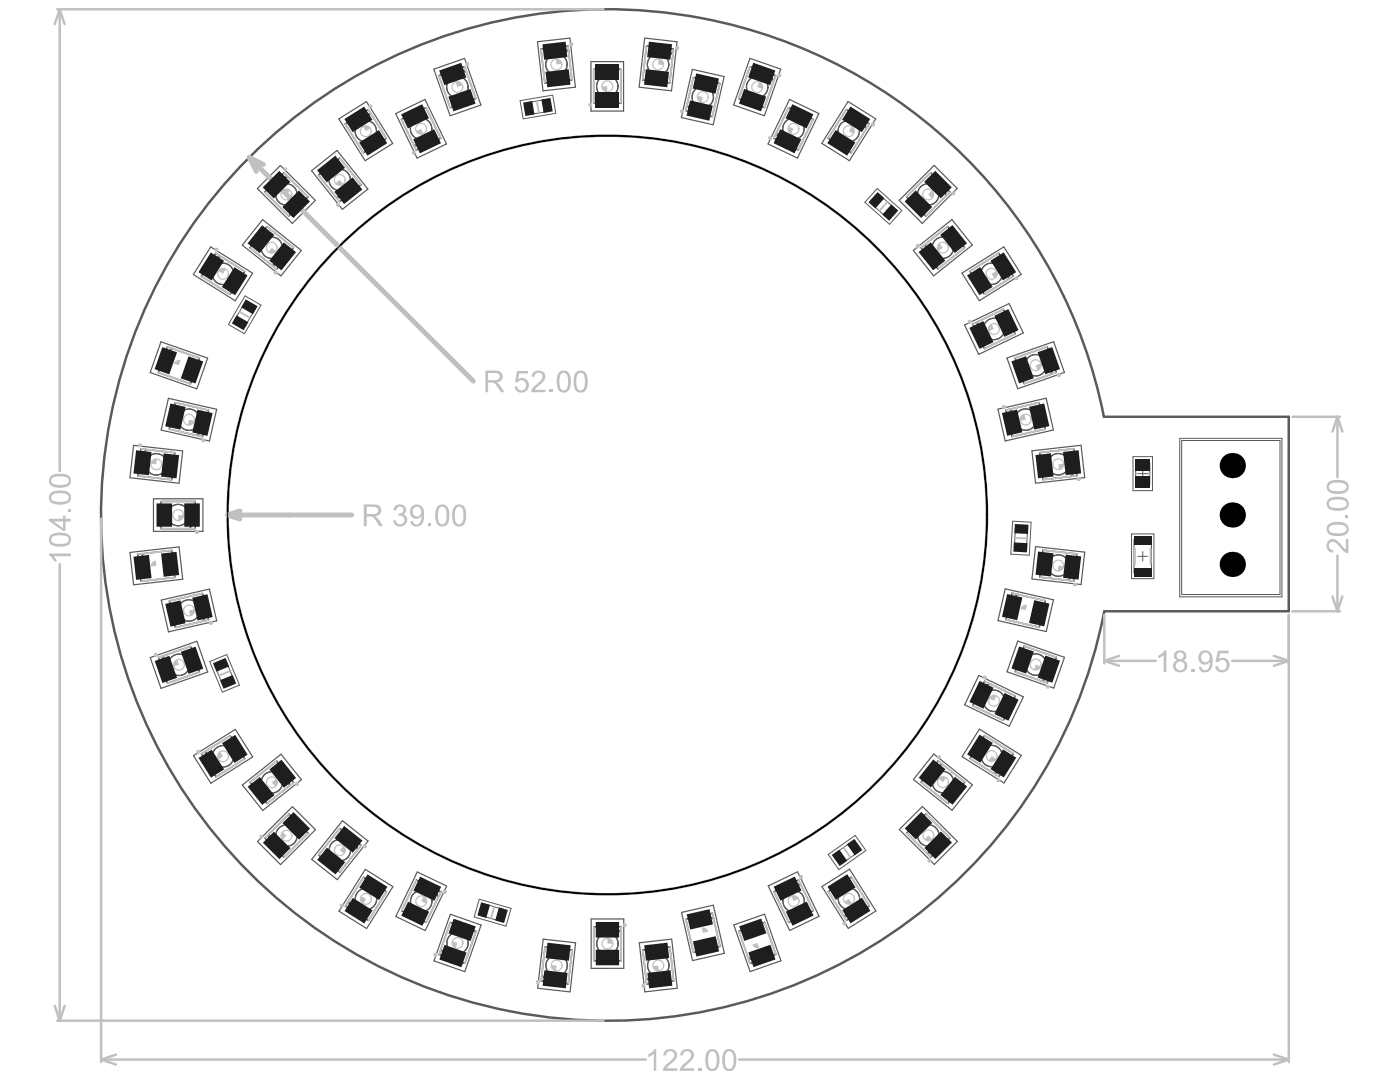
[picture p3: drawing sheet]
<svg xmlns="http://www.w3.org/2000/svg" width="279mm" height="216mm" viewBox="0 0 279 216" stroke-linecap="round" stroke-linejoin="round" font-family="sans-serif">
<g fill="none" stroke="#5a5a5a" stroke-width=".2">
<path d="M103.8 20.1l6.5-1.1 .6 3.6-6.5 1.1zM105.2 20.5l3.9-.7 .4 2.4-3.9 .7zM175.1 37.6l4.9 4.4-2.5 2.8-4.9-4.4zM175.7 39l2.9 2.6-1.7 1.8-2.9-2.6zM48.9 59l3.2 1.9-3.3 5.7-3.2-1.9zM48.8 60.5l2.1 1.2-2 3.4-2.1-1.2zM226.1 91.1h3.9v6.8h-3.9zM226.6 92.4h2.9v4.2h-2.9zM227.1 94.5h1.9M228.1 93.5v2M235.4 87.5h20.4v31.6h-20.4zM235.8 87.9h19.7v30.7h-19.7z"/>
<path d="M202.1 104l3.7 .2-.4 6.6-3.7-.2zM202.6 105.4l2.5 .1-.2 3.9-2.5-.1zM225.8 106.5h4.5v9h-4.5zM226.3 107.7h3.5v6.6h-3.5zM227.1 111h1.9M228.1 110v2M41.8 132l3.5-1.4 2.5 6.1-3.4 1.4zM43 133l2.2-.9 1.5 3.6-2.3 .9zM95.7 179.4l6.3 1.9-1 3.5-6.4-1.8zM165.3 170.5l5.4-3.8 2.1 3-5.4 3.8zM166.8 170.2l3.1-2.2 1.4 2-3.1 2.2zM96.8 180.4l3.7 1.1-.7 2.3-3.7-1.1z"/>
</g>
<g fill="none" stroke="#5a5a5a" stroke-width=".24">
<path d="M86.6 13.8l6.1-2.1 3.3 9.3-6.2 2.1zM107.3 8.3l6.4-.7 1.1 9.8-6.4 .7zM117.9 12.3h6.5v9.9h-6.5zM128.7 7.6l6.4 .7-1.1 9.8-6.5-.7zM138.2 13.8l6.3 1.5-2.2 9.6-6.3-1.4zM149.7 11.6l6.1 2.2-3.2 9.3-6.2-2.2zM157.6 19.8l5.8 2.9-4.3 8.8-5.8-2.8zM51.4 37.6l4.6-4.6 6.9 7-4.6 4.6zM62.2 34.1l5.1-4.1 6.1 7.7-5.1 4.1zM67.6 23.7l5.5-3.4 5.3 8.3-5.5 3.5zM79 22.7l5.8-2.9 4.3 8.9-5.9 2.9zM169.3 20.3l5.5 3.4-5.3 8.4-5.5-3.5z"/>
<path d="M179.5 40l6.9-7 4.6 4.6-6.9 7zM42.1 49.3l8.3 5.2-3.4 5.5-8.4-5.2zM52.4 43.8l7.7 6.2-4 5.1-7.7-6.2zM182.3 50l7.7-6.2 4 5.1-7.7 6.1zM192 54.5l8.3-5.2 3.5 5.5-8.4 5.2zM32.1 68.2l9.3 3.3-2.1 6.1-9.3-3.3zM33.6 79.5l9.6 2.2-1.4 6.3-9.6-2.2zM192.5 64.9l8.9-4.3 2.8 5.8-8.9 4.3zM201 71.4l9.3-3.2 2.1 6.1-9.3 3.3zM26.7 88.9l9.8 1.1-.8 6.4-9.8-1.1zM30.6 99.5h9.9v6.5h-9.9zM199.2 81.7l9.6-2.2 1.4 6.3-9.6 2.2z"/>
<path d="M205.9 90l9.8-1.2 .8 6.5-9.8 1.1zM25.9 110.2l9.8-1.1 .8 6.5-9.8 1.1zM32.2 119.7l9.6-2.2 1.4 6.4-9.6 2.2zM200.6 117.5l9.6 2.2-1.4 6.3-9.6-2.2zM206.7 109.1l9.8 1.1-.7 6.4-9.9-1.1zM30 131.2l9.3-3.2 2.2 6.1-9.4 3.3zM195.3 134.8l8.9 4.3-2.8 5.8-8.9-4.3zM203.1 127.9l9.3 3.3-2.1 6.1-9.3-3.3zM38.6 150.8l8.4-5.3 3.4 5.5-8.3 5.3zM48.4 156.6l7.7-6.1 4 5.1-7.7 6.1zM186.3 150.5l7.8 6.1-4.1 5.1-7.7-6.2zM195.5 145.5l8.3 5.2-3.4 5.5-8.4-5.2z"/>
<path d="M51.4 167.9l7-6.9 4.6 4.6-7 6.9zM68.4 163.8l5 4-6.1 7.7-5.1-4zM72.9 173.5l5.5 3.4-5.2 8.4-5.5-3.5zM83.3 174l5.8 2.8-4.2 8.9-5.9-2.8zM153.3 176.8l5.9-2.8 4.3 8.8-5.9 2.9zM164 176.9l5.5-3.5 5.3 8.4-5.5 3.4zM179.5 165.5l4.6-4.6 7 7-4.6 4.6zM89.9 182.4l6.1 2.2-3.2 9.3-6.2-2.2zM108.4 187.4l6.5 .7-1.1 9.8-6.5-.7zM118 183.4h6.5v9.8h-6.5zM127.6 188.1l6.5-.7 1.1 9.8-6.5 .7zM136 182.1l6.4-1.5 2.2 9.6-6.4 1.5z"/>
<path d="M146.4 184.6l6.2-2.2 3.2 9.3-6.1 2.2z"/>
</g>
<g fill="none" stroke="#5a5a5a" stroke-width=".25">
<path d="M87.6 15.1l5.1-1.8 2.3 6.4-5.2 1.8zM91.7 13.7l1.3 .7M108 9.8l5.4-.6 .7 6.7-5.4 .6zM112.2 9.4l1.2 .9M118.5 13.8h5.4v6.8h-5.4zM118.6 19.5l1 1.1M129 9.2l5.4 .6-.7 6.7-5.4-.6zM133.3 9.7l.9 1.2M138.4 15.5l5.3 1.2-1.6 6.6-5.3-1.2zM149.7 13.3l5.1 1.8-2.2 6.4-5.2-1.8zM153.7 14.7l.7 1.4M52.8 38.3l3.9-3.8 4.8 4.8-3.9 3.8z"/>
<path d="M57.4 35.3h-1.5M63.6 34.9l4.2-3.4 4.2 5.4-4.2 3.3zM67.1 39.3l1.5 .2M68.9 24.7l4.6-2.9 3.6 5.8-4.6 2.9zM72.6 22.5l1.4 .3M80.1 23.8l4.9-2.3 3 6.1-4.9 2.3zM82.6 28.9l1.5 .5M137.2 21l.8 1.3M155 26.6l.5 1.4M157.4 21.5l4.9 2.3-3 6.1-4.9-2.3zM168.9 21.8l4.6 2.9-3.6 5.8-4.6-2.9zM172.5 24.2l.3 1.4"/>
<path d="M180.9 39.3l4.8-4.8 3.9 3.8-4.8 4.8zM188.7 37.5v1.6M43.1 50.5l5.7 3.6-2.9 4.6-5.7-3.6zM44 51.2l-1.5 .3M53.3 45.2l5.3 4.2-3.4 4.3-5.3-4.3zM55.9 52.7l-1.5 .2M183.8 49.4l5.3-4.2 3.4 4.2-5.3 4.3zM184.7 48.8l-.1 1.5M193.6 54.1l5.7-3.6 2.9 4.6-5.7 3.6zM201.6 54.2l-.4 1.5M33.4 69.2l6.4 2.3-1.8 5.1-6.4-2.3zM34.4 69.7l-1.3 .6"/>
<path d="M37.7 73.6h.1M194.1 64.7l6.1-3 2.4 4.9-6.1 3zM195.2 64.2l-.5 1.5M202.6 71.4l6.4-2.2 1.8 5.1-6.4 2.3zM210.4 73.3l-.7 1.3M28.1 89.6l6.8 .7-.6 5.4-6.8-.7zM29.2 89.8l-1.1 .9M35 80.3l6.6 1.5-1.2 5.3-6.6-1.5zM40.6 86l-1.3 .8M200.8 81.8l6.6-1.5 1.2 5.3-6.6 1.5zM201.9 81.7l-.8 1.2M207.5 90.3l6.8-.7 .6 5.4-6.8 .7z"/>
<path d="M214.7 93.8l-.9 1.2M27.5 110.6l6.8-.8 .6 5.4-6.8 .8zM28.7 110.5l-1 1.2M32.2 100.1h6.8v5.4h-6.8zM33.3 112.7h.1M33.8 119.9l6.6-1.5 1.2 5.3-6.6 1.5zM38.9 104.3l-1.1 1.1M202 118.4l6.6 1.5-1.2 5.3-6.6-1.5zM203.1 118.7l-1.3 .8M208.1 109.8l6.8 .7-.6 5.4-6.8-.7zM214.3 114.8l-1.1 .9M31.6 131.2l6.4-2.2 1.8 5.1-6.4 2.2z"/>
<path d="M32.7 130.9l-.6 1.4M41.3 122.6l-.8 1.3M196.5 135.9l6.1 3-2.3 4.9-6.2-3zM197.5 136.5l-1.4 .5M204.4 128.9l6.4 2.3-1.8 5.1-6.4-2.3zM206.8 122.2h.1M209.3 135.2l-1.3 .6M40.2 150.4l5.8-3.6 2.8 4.6-5.7 3.6zM41.2 149.9l-.3 1.5M49.9 156.1l5.3-4.2 3.4 4.2-5.3 4.2zM57.8 155.3l-.1 1.5M187.2 151.8l5.3 4.3-3.4 4.2-5.3-4.2z"/>
<path d="M188.1 152.6l-1.5 .2M196.5 146.8l5.7 3.6-2.9 4.6-5.7-3.6zM199.9 154l-1.5 .3M52.8 167.2l4.9-4.8 3.8 3.9-4.8 4.8zM53.7 166.5v1.5M67.8 165.3l4.3 3.4-4.3 5.3-4.2-3.4zM69.6 179.9l.3 1.5M71.1 168l.2 1.5M72.5 175.1l4.6 2.8-3.6 5.8-4.6-2.9zM83.1 175.6l4.9 2.4-3 6.1-4.9-2.4zM86.9 177.5l.5 1.4M154.5 177.9l4.9-2.3 2.9 6.1-4.9 2.4z"/>
<path d="M158.4 176.1l1.4 .5M165.3 177.9l4.6-2.9 3.6 5.8-4.6 2.9zM180.9 166.2l3.9-3.8 4.8 4.8-3.8 3.8zM186.5 170.2h-1.5M88.1 189.4l.6 1.4M89.9 184.1l5.1 1.7-2.2 6.5-5.2-1.8zM108.2 194.6l1 1.2M108.8 189l5.4 .6-.8 6.7-5.4-.6zM118.5 184.9h5.4l.1 6.8h-5.5zM122.8 185l1.1 1M128.3 189.6l5.4-.6 .8 6.7-5.4 .6zM129 195.2l1.2 .9"/>
<path d="M136.9 183.4l5.3-1.2 1.5 6.6-5.3 1.3zM140.8 188.2h.1M141.1 182.5l1.3 .9M147.5 185.8l5.1-1.8 2.2 6.4-5.1 1.8zM149.4 191.1l1.4 .7M150.4 186.1h.1M168.4 182.7l1.5 .3"/>
<circle cx="91.3" cy="17.4" r="2.14"/>
<circle cx="111.1" cy="12.9" r="2.14"/>
<circle cx="121.2" cy="17.2" r="2.14"/>
<circle cx="131.3" cy="12.9" r="2.14"/>
<circle cx="140.3" cy="19.4" r="2.14"/>
<circle cx="151.1" cy="17.4" r="2.14"/>
<circle cx="57.1" cy="38.8" r="2.14"/>
<circle cx="67.8" cy="35.9" r="2.14"/>
<circle cx="73" cy="26.2" r="2.14"/>
<circle cx="84" cy="25.7" r="2.14"/>
<circle cx="158.4" cy="25.7" r="2.14"/>
<circle cx="169.4" cy="26.2" r="2.14"/>
<circle cx="185.2" cy="38.8" r="2.14"/>
<circle cx="44.5" cy="54.6" r="2.14"/>
<circle cx="54.2" cy="49.4" r="2.14"/>
<circle cx="188.2" cy="49.4" r="2.14"/>
<circle cx="197.9" cy="54.6" r="2.14"/>
<circle cx="198.4" cy="65.6" r="2.14"/>
<circle cx="206.7" cy="72.9" r="2.14"/>
<circle cx="31.2" cy="92.6" r="2.14"/>
<circle cx="37.7" cy="83.7" r="2.14"/>
<circle cx="204.7" cy="83.7" r="2.14"/>
<circle cx="211.2" cy="92.6" r="2.14"/>
<circle cx="35.6" cy="102.8" r="2.14"/>
<circle cx="211.2" cy="112.9" r="2.14"/>
<circle cx="35.7" cy="132.7" r="2.14"/>
<circle cx="37.7" cy="121.8" r="2.14"/>
<circle cx="198.4" cy="139.8" r="2.14"/>
<circle cx="206.7" cy="132.6" r="2.14"/>
<circle cx="44.5" cy="150.9" r="2.14"/>
<circle cx="54.3" cy="156.1" r="2.14"/>
<circle cx="188.2" cy="156.1" r="2.14"/>
<circle cx="197.9" cy="150.9" r="2.14"/>
<circle cx="57.2" cy="166.7" r="2.14"/>
<circle cx="67.8" cy="169.6" r="2.14"/>
<circle cx="73" cy="179.4" r="2.14"/>
<circle cx="84.1" cy="179.8" r="2.14"/>
<circle cx="158.4" cy="179.8" r="2.14"/>
<circle cx="169.4" cy="179.3" r="2.14"/>
<circle cx="185.3" cy="166.7" r="2.14"/>
<circle cx="91.3" cy="188.2" r="2.14"/>
<circle cx="111.1" cy="192.7" r="2.14"/>
<circle cx="121.2" cy="188.3" r="2.14"/>
<circle cx="131.4" cy="192.7" r="2.14"/>
</g>
<g fill="none" stroke="#5a5a5a" stroke-width=".49">
<path d="M49.7 31.4a101.1 101.1 0 0 1 170.6 51.8h36.9v38.8h-36.8a101 101 0 0 1-143.6 71.4 101 101 0 0 1-31.5-157.2z"/>
<circle cx="121.2" cy="102.8" r="75.7"/>
</g>
<path d="M66.3 50.6a75.7 75.7 0 0 1 123.4 19.7 75.7 75.7 0 0 1-62.9 108 75.7 75.7 0 0 1-74.1-43.1 75.7 75.7 0 0 1 13.6-84.6z" fill="none" stroke="#000" stroke-width=".2"/>
<g fill="#c0c0c0">
<path d="M30.4 91.9l.5-.3h.4l-.1 1-1.1-.1z"/>
<path d="M37.7 121.8l1.1-.2v.5l-.3 .5-.5 .3z"/>
<path d="M37.7 83.7l1.1 .3-.5 .7-.8 .1z"/>
<path d="M56.4 166l.8 .7-.8 .8-.3-.8z"/>
<path d="M68.5 168.8l.4 .7-.2 .8-.9-.7z"/>
<path d="M131.5 11.8l.7 .4 .2 .8-1.1-.1z"/>
<path d="M140 185.1l.9 .1 .4 .7-1 .2z"/>
<path d="M139.2 19.1l1.1 .3-.3 1-.7-.5z"/>
<path d="M151.5 16.3l.6 .6v.8l-1-.3z"/>
<path d="M187.4 155.3l.7-.3 .8 .2-.7 .9-.9-.7z"/>
<path d="M197.9 54.6l.9-.5 .2 .6-.2 .5-.3 .3z"/>
<path d="M203.9 83l.6-.3 .2 1-1.1 .3 .1-.6z"/>
<path d="M206.7 132.6l1 .4-.5 .6h-.9z"/>
<path d="M211.2 112.9l1.1 .1-.4 .7-.8 .2z"/>
<path d="M30.4 112.1l.7-.3 .1 1.1-1.1 .1 .1-.4z"/>
<path d="M34.9 131.9l.5-.3 .3 1.1-1 .3v-.5z"/>
<path d="M54.3 156.1l.8-.7 .2 .7-.1 .5-.3 .4z"/>
<path d="M54.2 49.4l.9 .7-.7 .4-.8-.2z"/>
<path d="M56.4 38l.7-.3 .8 .3-.8 .8z"/>
<path d="M72.1 178.8l.9 .6-.5 .9-.5-.7z"/>
<path d="M72.4 25.3l.8-.2 .7 .5-.9 .6z"/>
<path d="M84.5 178.9l.6 .6-.1 .8-.9-.5z"/>
<path d="M121.2 187.2l.8 .3 .3 .8h-1.1z"/>
<path d="M120.1 17.2h1.1v1.1l-.8-.3z"/>
<path d="M157.4 25.2l1 .5-.5 1-.6-.6z"/>
<path d="M168.5 179.9l.9-.6 .6 1-.8 .1z"/>
<path d="M187.4 48.7l.1-.1 .7 .8-.9 .7-.2-.7z"/>
<path d="M203.9 121l.5-.3h.5l-.2 1.1-1.1-.3z"/>
<path d="M206.7 72.9l1-.4 .1 .3-.2 .7-.5 .4z"/>
<path d="M211.2 92.6l1.1-.1v.1l-.3 .8-.7 .3z"/>
<path d="M43.8 150.1l.1-.1 .6 .9-.9 .6-.2-.7z"/>
<path d="M35.6 102.8h1v.3l-.4 .6-.6 .2z"/>
<path d="M34.9 72.2l.5-.4 .7 .1-.4 1-1-.4z"/>
<path d="M66.9 36.6l.9-.7 .7 .8-.8 .3z"/>
<path d="M90.3 187.8l1 .4-.3 1-.7-.6z"/>
<path d="M90.9 16.4h.8l.6 .6-1 .4z"/>
<path d="M110 192.5l1.1 .2-.1 1-.8-.4z"/>
<path d="M110.9 11.8l.8 .2 .4 .7-1 .2z"/>
<path d="M130.3 192.8l1.1-.1 .1 1-.8-.2z"/>
<path d="M150.1 188.5l1-.4 .4 1.1-.8-.1z"/>
<path d="M157.9 178.8h.8l.7 .5-1 .5z"/>
<path d="M184.5 167.5l.8-.8 .7 .8-.7 .3z"/>
<path d="M185.2 38.8l.8-.8 .3 .6v.5l-.3 .5z"/>
<path d="M197.9 150.9l.9 .5-.6 .5-.9-.1z"/>
<path d="M197.6 139.1l.6-.3 .6 .1-.4 .9-1-.4z"/>
<path d="M43.7 53.9l.7-.3 .7 .1-.6 .9-.9-.5z"/>
<path d="M83.1 26.2l.9-.5 .5 1h-.8z"/>
<path d="M170 25.2l.4 .7-.1 .8-.9-.5z"/>
<path d="M197.6 64.9l.3-.2 .5 .9-1 .5-.1-.6z"/>
</g>
<path d="M66.3 50.6a75.7 75.7 0 0 1 123.4 19.7 75.7 75.7 0 0 1-62.9 108 75.7 75.7 0 0 1-74.1-43.1 75.7 75.7 0 0 1 13.6-84.6z" fill="none" stroke="#000" stroke-width=".2"/>
<g fill="none" stroke="#c0c0c0" stroke-width=".39">
<path d="M87.6 15.2l2.2 6.2M92.8 13.4l2.1 6.2M108 9.9l.7 6.5M113.4 9.3l.7 6.5M118.5 13.9v6.6M123.9 13.9v6.6M129 9.3l-.7 6.5M134.4 9.9l-.7 6.5M138.3 15.5l-1.4 6.5M143.6 16.8l-1.4 6.4M149.6 13.4l-2.1 6.2M154.8 15.2l-2.2 6.2"/>
<path d="M52.9 38.4l4.7 4.7M56.7 34.5l4.7 4.7M63.6 35l4.1 5.2M67.9 31.6l4.1 5.2M68.9 24.8l3.6 5.6M73.5 21.9l3.6 5.6M80.2 23.9l2.8 6M85.1 21.5l2.8 6M107.2 20.3l.3 2.1M157.3 21.5l-2.8 6M162.2 23.9l-2.8 5.9M168.8 21.9l-3.5 5.6"/>
<path d="M173.4 24.8l-3.5 5.6M185.7 34.5l-4.7 4.7M189.5 38.4l-4.7 4.6M40.3 55.2l5.6 3.5M43.2 50.6l5.5 3.5M50 49.5l5.1 4.1M53.4 45.3l5.1 4.1M177 40.4l-1.4 1.6M189 45.2l-5.1 4.2M192.4 49.5l-5.1 4.1M199.2 50.6l-5.6 3.5M202.1 55.2l-5.6 3.5"/>
<path d="M31.7 74.4l6.2 2.2M33.5 69.2l6.2 2.2M47.9 62.3l1.9 1.1M200.2 61.8l-6 2.8M202.5 66.7l-5.9 2.8M208.9 69.2l-6.2 2.2M210.7 74.4l-6.2 2.1M27.6 95l6.6 .7M28.2 89.6l6.6 .7M33.9 85.7l6.4 1.4M35.1 80.4l6.4 1.4M207.3 80.3l-6.4 1.5"/>
<path d="M208.5 85.6l-6.4 1.5M214.2 89.6l-6.6 .7M214.8 95l-6.6 .7M226.8 94.4v.2M229.3 94.4v.2M34.2 109.8l-6.6 .8M34.8 115.2l-6.6 .8M38.9 100.1h-6.6M38.9 105.5h-6.6M40.3 118.4l-6.4 1.5M202.1 118.4l6.4 1.4M202.7 107.3l2.1 .2"/>
<path d="M207.6 115.2l6.6 .7M208.2 109.8l6.6 .7M226.5 109.5v3.1M229.6 109.5v3.1M37.9 129l-6.2 2.2M39.7 134.1l-6.2 2.2M41.5 123.7l-6.4 1.5M45.8 134l-2 .8M196.6 136l5.9 2.8M200.9 123.7l6.4 1.4M202.7 134.1l6.2 2.2M204.5 129l6.2 2.1"/>
<path d="M45.9 146.9l-5.6 3.5M48.8 151.5l-5.6 3.5M55.1 151.9l-5.1 4.1M58.5 156.2l-5.1 4.1M183.9 156.1l5.2 4.1M187.3 151.9l5.2 4.1M193.7 151.4l5.6 3.5M194.2 140.9l6 2.8M196.6 146.8l5.6 3.5M57.6 162.5l-4.7 4.7M61.4 166.3l-4.6 4.7M67.8 165.4l-4.2 5.1"/>
<path d="M72 168.8l-4.1 5.1M72.5 175.1l-3.5 5.6M77.1 178l-3.5 5.6M83 175.7l-2.8 5.9M87.9 178l-2.8 6M154.5 178l2.9 6M159.4 175.7l2.9 5.9M165.4 178l3.5 5.6M168.4 169.2l1.3 1.8M170 175.1l3.5 5.6M181 166.3l4.7 4.7M184.9 162.5l4.6 4.6"/>
<path d="M89.8 184.1l-2.1 6.3M95 185.9l-2.2 6.3M98.6 181.1l-.6 2M108.8 189.1l-.8 6.5M114.2 189.7l-.8 6.5M118.5 185v6.6M123.9 185l.1 6.6M128.3 189.7l.7 6.5M133.7 189.1l.7 6.5M136.9 183.5l1.5 6.5M142.2 182.3l1.5 6.5M147.5 185.9l2.2 6.2"/>
<path d="M152.6 184.1l2.2 6.3"/>
</g>
<g fill="none" stroke="#c0c0c0" stroke-width=".49">
<path d="M11.4 1.9h109.1M11.9 1.9l-1 2.9M11.9 1.9v92.1M11.9 1.9l1 2.9M257.9 83.2h9.5M266.9 83.2l1 2.9M266.9 83.2l-1 2.9M266.9 83.2v12M11.9 112.5v91.2M20.2 103.5v108.4M265.9 119l1 3M266.9 110.9v11.1"/>
<path d="M267.9 119l-1 3M220.4 122.7v9.7M220.4 131.9h10.3M220.4 131.9l2.9 1M223.3 130.9l-2.9 1M245.9 131.9h11.3M254.2 130.9l3 1M257.2 131.9l-3 1M257.2 122.7v89.2M257.9 122h9.5M10.9 200.7l1 3M11.4 203.7h109.1"/>
<path d="M12.9 200.7l-1 3M20.2 211.4l2.9 1M20.2 211.4h108.7M23.1 210.4l-2.9 1M147.5 211.4h109.7M254.2 210.4l3 1M257.2 211.4l-3 1"/>
</g>
<path d="M49.8 31.4l1.4 2.8M49.8 31.4l2.8 1.4M49.8 31.4l44.6 44.6M45.4 102.8l2.5 .8M45.4 102.8h24.8M47.9 101.9l-2.5 .9" fill="none" stroke="#c0c0c0" stroke-width=".99"/>
<g fill="#c0c0c0">
<path d="M9.8 110.5h4.3v.5h-3.4l.6 1h-.4l-.4-.6-.7-.6z"/>
<path d="M13.5 101.5h.6v.6h-.6z"/>
<path d="M103.2 74h2.2v.5h-1.8l-.2 1.2a1.43 1.43 0 0 1 2.2 .9 1.43 1.43 0 0 1-1.6 1.7 1.18 1.18 0 0 1-1.3-1.2h.5a.91 .91 0 0 0 1.2 .7 .91 .91 0 0 0 .5-1.3 .89 .89 0 0 0-.7-.6 .89 .89 0 0 0-.9 .4l-.5-.1z"/>
<path d="M106.5 74.2l.2-.1a1.34 1.34 0 0 1 1.9 .3 1.34 1.34 0 0 1-.4 1.9l-1.5 1.5h2.2v.5l-2.9-.1a3.6 3.6 0 0 1 1.6-2 1.07 1.07 0 0 0 .4-1.6 .82 .82 0 0 0-.9-.2 .82 .82 0 0 0-.5 .8h-.5l.1-.5z"/>
<path d="M109.7 77.7h.6v.6h-.6z"/>
<path d="M231.1 130.9l.6-.3 .7-.8h.4v4.3h-.6v-3.4l-1.1 .7z"/>
<path d="M237.8 133.5h.6v.6h-.6z"/>
<path d="M243 129.8h2.2v.6h-1.7l-.3 1.1a1.46 1.46 0 0 1 2.2 1.1 1.46 1.46 0 0 1-2 1.5 1.29 1.29 0 0 1-.9-1.1l.6-.1a.89 .89 0 0 0 1.1 .8 .89 .89 0 0 0 .6-1.2 .9 .9 0 0 0-.7-.8 .9 .9 0 0 0-1 .4l-.5-.1z"/>
<path d="M78.8 101a1.23 1.23 0 0 1 1.6-.2 1.23 1.23 0 0 1 .5 1.5l-.4 .4a1.23 1.23 0 0 1 .7 1.3 1.23 1.23 0 0 1-1.2 1 1.3 1.3 0 0 1-1.5-1.2h.5a.86 .86 0 0 0 1 .8 .86 .86 0 0 0 .7-1.1 .86 .86 0 0 0-1.2-.5v-.5a.74 .74 0 0 0 1-.6 .74 .74 0 0 0-.7-.9 .74 .74 0 0 0-.7 .9l-.6-.1z"/>
<path d="M85.5 104.4h.6v.6h-.6z"/>
<path d="M265.1 107.9a1.49 1.49 0 0 1 2.2 .4l1.3 1.4v-2.2h.5v2.9l-.7-.2-.9-1a2.16 2.16 0 0 0-1.7-1.1 .85 .85 0 0 0-.6 .9 .85 .85 0 0 0 .9 .8l-.1 .5a1.45 1.45 0 0 1-.9-2.4z"/>
<path d="M268.5 102.7h.6v.6h-.6z"/>
<path d="M129.4 210.4a2.28 2.28 0 0 0 1.2-1.1h.4v4.4h-.5v-3.4l-1 .6z"/>
<path d="M132.6 209.8l.4-.3a1.33 1.33 0 0 1 1.6 0 1.33 1.33 0 0 1 .4 1.6l-2 2.1h2.2v.5h-2.9v-.1a4.1 4.1 0 0 1 1.8-2.2 .87 .87 0 0 0 .5-1 .87 .87 0 0 0-.9-.6l-.6 .3-.2 .5h-.5z"/>
<path d="M136.2 209.6l.1-.1a1.35 1.35 0 0 1 2 .4 1.35 1.35 0 0 1-.5 1.9l-1.4 1.4h2.1v.5h-2.8v-.3a6.7 6.7 0 0 1 1.9-2.1 .85 .85 0 0 0-.1-1.5 .85 .85 0 0 0-1.2 .8h-.5l.1-.5z"/>
<path d="M139.4 213.1h.6v.6h-.6z"/>
<path d="M10.1 106.8l1.1-.5h.9a1.9 1.9 0 0 1 2.1 1 1.46 1.46 0 0 1-1.6 1.8h-.8a1.56 1.56 0 0 1-1.9-1.9zM10.4 107.3a.83 .83 0 0 0 0 .9 .83 .83 0 0 0 .9 .3h.7a1.4 1.4 0 0 0 1.7-.7l.1-.1a1.35 1.35 0 0 0-1.7-.9h-.2a1.81 1.81 0 0 0-1.5 .5z"/>
<path d="M9.8 103.5h2.8v-.6h.5v.6h1v.5h-1v1.9h-.5l-2.8-2zM10.7 104l1.9 1.4v-1.4z"/>
<path d="M10.1 98.4l.9-.5h1.1a1.67 1.67 0 0 1 2.1 1.6 1.63 1.63 0 0 1-1.8 1.2h-.7a1.63 1.63 0 0 1-1.9-1.7zM10.4 98.8a.85 .85 0 0 0 0 1 .85 .85 0 0 0 .9 .3l.7 .1a1.54 1.54 0 0 0 1.7-.8 1.08 1.08 0 0 0-1.4-1h-.2a2.56 2.56 0 0 0-1.7 .4z"/>
<path d="M10.1 95.1l.9-.5 1.1-.1a1.92 1.92 0 0 1 2.1 1.1 1.45 1.45 0 0 1-1.6 1.7h-.9a2.74 2.74 0 0 1-1.7-.6 1.44 1.44 0 0 1 .1-1.6zM10.4 95.5a.87 .87 0 0 0 0 .9 .87 .87 0 0 0 .9 .4h1a1.11 1.11 0 0 0 1.4-.7 1.08 1.08 0 0 0-1.4-1h-.2a2.56 2.56 0 0 0-1.7 .4z"/>
<path d="M96.9 73.9h1.9a1.2 1.2 0 0 1 1.5 1.1 1.2 1.2 0 0 1-1.2 1.3l.6 .4 1 1.6h-.7l-.7-1.1a1.22 1.22 0 0 0-1.2-.9h-.7v2h-.5zM97.4 74.4v1.5h1.2a.75 .75 0 0 0 1-.4 .75 .75 0 0 0-.4-1z"/>
<path d="M111.5 74.4a1.42 1.42 0 0 1 1.7-.2 1.42 1.42 0 0 1 .7 1.5v.5a2.11 2.11 0 0 1-1 2.1 1.43 1.43 0 0 1-1.8-1.6l.1-1.6zM111.9 74.7l-.3 1.5a1.46 1.46 0 0 0 .9 1.7 1.11 1.11 0 0 0 .9-1.4v-.2a2.09 2.09 0 0 0-.6-1.9h-.4z"/>
<path d="M114.9 74.4a1.41 1.41 0 0 1 1.7-.3 1.41 1.41 0 0 1 .7 1.6v.6a1.77 1.77 0 0 1-1.2 2 1.45 1.45 0 0 1-1.6-1.6v-1.2zM115.3 74.7l-.3 1.3a1.71 1.71 0 0 0 .8 1.9 1.11 1.11 0 0 0 .9-1.4l.1-.4a1.77 1.77 0 0 0-.6-1.6l-.5-.1z"/>
<path d="M234.6 130.1a1.22 1.22 0 0 1 1.6-.2 1.22 1.22 0 0 1 .4 1.6l-.5 .2a1.31 1.31 0 0 1 .6 1.9 1.31 1.31 0 0 1-1.9 .4 1.21 1.21 0 0 1-.7-1.2 1.21 1.21 0 0 1 .8-1.1 .96 .96 0 0 1-.3-1.6zM234.8 130.9a.7 .7 0 0 0 1.4 0 .7 .7 0 0 0-1.4 0zM234.6 132.9a.9 .9 0 0 0 1.8 0 .9 .9 0 0 0-1.8 0z"/>
<path d="M239.5 130.2a1.48 1.48 0 0 1 1.7-.3 1.48 1.48 0 0 1 .8 1.6v.4a1.96 1.96 0 0 1-1.1 2.2 1.24 1.24 0 0 1-1.7-1h.5a.86 .86 0 0 0 1.1 .6 .86 .86 0 0 0 .6-1l.1-.7a1.28 1.28 0 0 1-1.7 .5 1.28 1.28 0 0 1-.6-1.6zM239.9 130.5a1.02 1.02 0 0 0 .7 1.7 1 1 0 0 0 .8-1.1 1 1 0 0 0-1-.9z"/>
<path d="M72.6 100.6h1.9a1.21 1.21 0 0 1 1.5 .8 1.21 1.21 0 0 1-.6 1.5l-.5 .1 .8 .8 .7 1.2h-.7l-.8-1.2a1.11 1.11 0 0 0-1.1-.7h-.6v1.9h-.6zM73.2 101.1v1.5h1.2a.75 .75 0 0 0 1-.6 .75 .75 0 0 0-.8-.9z"/>
<path d="M82.2 101a1.54 1.54 0 0 1 1.8-.1 1.54 1.54 0 0 1 .6 1.7v.4a1.69 1.69 0 0 1-1.8 2l-.5-.2-.3-.3-.1-.5 .5-.1a.83 .83 0 0 0 .9 .7 .83 .83 0 0 0 .7-.9l.1-.7a1.35 1.35 0 0 1-1.9 .2 1.35 1.35 0 0 1-.2-1.9zM82.5 101.5a.92 .92 0 0 0 .1 1.3 .92 .92 0 0 0 1.3-.2 .91 .91 0 0 0 0-1.2 .91 .91 0 0 0-1.2-.1z"/>
<path d="M87.3 101a1.43 1.43 0 0 1 1.7-.1 1.43 1.43 0 0 1 .7 1.4v.7a1.71 1.71 0 0 1-1.6 2.1 1.48 1.48 0 0 1-1.2-1.6v-1.5zM87.7 101.3l-.3 .7v.9a1.59 1.59 0 0 0 .8 1.7 1.17 1.17 0 0 0 .9-1.4v-.3a1.5 1.5 0 0 0-.8-1.8z"/>
<path d="M90.8 101a1.41 1.41 0 0 1 1.5-.1 1.41 1.41 0 0 1 .7 1.4v.7a1.77 1.77 0 0 1-1.1 2 1.4 1.4 0 0 1-1.6-1.5l-.1-.7a2.49 2.49 0 0 1 .6-1.8zM91 101.4l-.2 1.6a1.59 1.59 0 0 0 .7 1.6 1.1 1.1 0 0 0 1-1.4v-.1a1.71 1.71 0 0 0-.8-2z"/>
<path d="M264.9 104.9l.4-.4 .5-.2 1.2-.2a1.82 1.82 0 0 1 2.2 1.5 1.46 1.46 0 0 1-1.6 1.4h-.8a1.64 1.64 0 0 1-2-1.6zM265.4 105a.8 .8 0 0 0-.1 .9 .8 .8 0 0 0 .8 .5h.7a1.71 1.71 0 0 0 1.9-.8 1.17 1.17 0 0 0-1.4-.9h-1.2z"/>
<path d="M264.9 99.9l.4-.4 .7-.3 1.2-.1a1.59 1.59 0 0 1 1.9 1.6 1.41 1.41 0 0 1-1.5 1.2h-.8a1.72 1.72 0 0 1-2-1.5zM265.3 100.2a.85 .85 0 0 0 .1 .9 .85 .85 0 0 0 .9 .2l.7 .1a1.57 1.57 0 0 0 1.7-.8 1.17 1.17 0 0 0-1.4-.9h-.3a2.11 2.11 0 0 0-1.7 .5z"/>
<path d="M265 96.3l.8-.4 1.3-.1a1.92 1.92 0 0 1 2 1.1 1.4 1.4 0 0 1-1.5 1.6l-.8 .1a1.58 1.58 0 0 1-1.9-2.1zM265.3 96.8a.91 .91 0 0 0 .2 .9 .91 .91 0 0 0 .9 .3h.6a1.49 1.49 0 0 0 1.7-.9 1.12 1.12 0 0 0-1.4-.8h-.1a2.28 2.28 0 0 0-1.9 .5z"/>
<path d="M141.2 209.8a1.41 1.41 0 0 1 1.7-.3 1.41 1.41 0 0 1 .7 1.6v.5a2.11 2.11 0 0 1-1.1 2.1 1.5 1.5 0 0 1-1.7-1.8v-1.4zM141.5 210.1l-.2 1.5a1.66 1.66 0 0 0 .6 1.7 .91 .91 0 0 0 1.1-1.1l.1-.7a1.54 1.54 0 0 0-.8-1.7h-.3z"/>
<path d="M144.5 209.8a1.39 1.39 0 0 1 1.7-.3 1.39 1.39 0 0 1 .7 1.5l.1 .7a1.88 1.88 0 0 1-1.1 2 1.46 1.46 0 0 1-1.8-1.6v-1.2zM144.9 210.1l-.2 .8v.7a1.33 1.33 0 0 0 .8 1.7 1.12 1.12 0 0 0 .9-1.4v-.4a1.54 1.54 0 0 0-.7-1.7h-.4z"/>
<circle cx="27.2" cy="109.9" r=".3"/>
</g>
<circle cx="31.1" cy="130.7" r=".1" fill="none" stroke="#c0c0c0" stroke-width=".59"/>
<circle cx="33.4" cy="68.5" r=".3" fill="#c0c0c0"/>
<g fill="none" stroke="#c0c0c0" stroke-width=".59">
<circle cx="93.3" cy="12.8" r=".1"/>
<circle cx="114" cy="8.8" r=".1"/>
<circle cx="135.1" cy="9.6" r=".1"/>
<circle cx="73.9" cy="21.2" r=".1"/>
<circle cx="82.6" cy="30.5" r=".1"/>
<circle cx="117.8" cy="20.9" r=".1"/>
<circle cx="55" cy="54.4" r=".1"/>
<circle cx="40.6" cy="87.9" r=".1"/>
<circle cx="39.3" cy="106.2" r=".1"/>
<circle cx="72.8" cy="168.9" r=".1"/>
<circle cx="88.7" cy="178" r=".1"/>
<circle cx="68.2" cy="180.7" r=".1"/>
<circle cx="86.9" cy="190.5" r=".1"/>
<circle cx="124.6" cy="184.6" r=".1"/>
<circle cx="128.4" cy="196.7" r=".1"/>
</g>
<g fill="none" stroke="#c0c0c0" stroke-width=".25">
<path d="M140.5 187.2h.1"/>
<circle cx="37.7" cy="83.7" r="1.08"/>
<circle cx="57.2" cy="166.7" r="1.08"/>
</g>
<circle cx="149.1" cy="192.7" r=".3" fill="#c0c0c0"/>
<g fill="none" stroke="#c0c0c0" stroke-width=".59">
<circle cx="155.5" cy="15" r=".1"/>
<circle cx="56.9" cy="33.8" r=".1"/>
<circle cx="136.1" cy="22.2" r=".1"/>
<circle cx="153.7" cy="27.6" r=".1"/>
<circle cx="43.2" cy="49.8" r=".1"/>
<circle cx="67.5" cy="40.9" r=".1"/>
<circle cx="183.1" cy="49.1" r=".1"/>
<circle cx="202.8" cy="55.5" r=".1"/>
<circle cx="211.3" cy="74.9" r=".1"/>
<circle cx="200.3" cy="81.2" r=".1"/>
<circle cx="215.3" cy="95.6" r=".1"/>
<circle cx="214.5" cy="116.6" r=".1"/>
<circle cx="42.1" cy="124.3" r=".1"/>
<circle cx="196.5" cy="135.2" r=".1"/>
<circle cx="209.1" cy="137" r=".1"/>
<circle cx="39.6" cy="150" r=".1"/>
<circle cx="187.4" cy="151.1" r=".1"/>
<circle cx="199.2" cy="155.7" r=".1"/>
<circle cx="52.2" cy="167" r=".1"/>
<circle cx="159.8" cy="175" r=".1"/>
<circle cx="185.5" cy="171.7" r=".1"/>
<circle cx="168.5" cy="184.3" r=".1"/>
</g>
<g fill="none" stroke="#c0c0c0" stroke-width=".25">
<circle cx="111.1" cy="12.9" r="1.08"/>
<circle cx="121.2" cy="17.2" r="1.08"/>
<circle cx="131.3" cy="12.9" r="1.08"/>
<circle cx="140.3" cy="19.4" r="1.08"/>
<circle cx="57.1" cy="38.8" r="1.08"/>
<circle cx="67.8" cy="35.9" r="1.08"/>
<circle cx="73" cy="26.2" r="1.08"/>
<circle cx="54.2" cy="49.4" r="1.08"/>
<circle cx="188.2" cy="49.4" r="1.08"/>
<circle cx="211.2" cy="92.6" r="1.08"/>
<circle cx="35.6" cy="102.8" r="1.08"/>
<circle cx="211.2" cy="112.9" r="1.08"/>
<circle cx="37.7" cy="121.8" r="1.08"/>
<circle cx="44.5" cy="150.9" r="1.08"/>
<circle cx="54.3" cy="156.1" r="1.08"/>
<circle cx="188.2" cy="156.1" r="1.08"/>
<circle cx="67.8" cy="169.6" r="1.08"/>
<circle cx="73" cy="179.4" r="1.08"/>
<circle cx="121.2" cy="188.3" r="1.08"/>
</g>
<circle cx="142.8" cy="181.9" r=".3" fill="#c0c0c0"/>
<g fill="none" stroke="#c0c0c0" stroke-width=".25">
<circle cx="197.9" cy="150.9" r="1.08"/>
<circle cx="185.3" cy="166.7" r="1.08"/>
</g>
<circle cx="174.2" cy="24.8" r=".1" fill="none" stroke="#c0c0c0" stroke-width=".59"/>
<circle cx="201.9" cy="117.7" r=".3" fill="#c0c0c0"/>
<g fill="none" stroke="#c0c0c0" stroke-width=".59">
<circle cx="190.3" cy="38.6" r=".1"/>
<circle cx="193.6" cy="64.2" r=".1"/>
<circle cx="27.9" cy="88.9" r=".1"/>
<circle cx="59.3" cy="156.5" r=".1"/>
<circle cx="107.3" cy="196" r=".1"/>
</g>
<g fill="none" stroke="#c0c0c0" stroke-width=".25">
<path d="M36.7 73.3h.1M32.3 112.8h.1M205.8 122h.1M150.8 187.1h.1"/>
<circle cx="91.3" cy="17.4" r="1.08"/>
<circle cx="151.1" cy="17.4" r="1.08"/>
<circle cx="84" cy="25.7" r="1.08"/>
<circle cx="158.4" cy="25.7" r="1.08"/>
<circle cx="169.4" cy="26.2" r="1.08"/>
<circle cx="185.2" cy="38.8" r="1.08"/>
<circle cx="44.5" cy="54.6" r="1.08"/>
<circle cx="197.9" cy="54.6" r="1.08"/>
<circle cx="198.4" cy="65.6" r="1.08"/>
<circle cx="206.7" cy="72.9" r="1.08"/>
<circle cx="31.2" cy="92.6" r="1.08"/>
<circle cx="204.7" cy="83.7" r="1.08"/>
<circle cx="35.7" cy="132.7" r="1.08"/>
<circle cx="198.4" cy="139.8" r="1.08"/>
<circle cx="206.7" cy="132.6" r="1.08"/>
<circle cx="84.1" cy="179.8" r="1.08"/>
<circle cx="158.4" cy="179.8" r="1.08"/>
<circle cx="169.4" cy="179.3" r="1.08"/>
<circle cx="91.3" cy="188.2" r="1.08"/>
<circle cx="111.1" cy="192.7" r="1.08"/>
<circle cx="131.4" cy="192.7" r="1.08"/>
</g>
<path d="M66.3 50.6a75.7 75.7 0 0 1 123.4 19.7 75.7 75.7 0 0 1-62.9 108 75.7 75.7 0 0 1-74.1-43.1 75.7 75.7 0 0 1 13.6-84.6z" fill="none" stroke="#000" stroke-width=".2"/>
<g fill="#000">
<circle cx="245.9" cy="92.9" r="2.52"/>
<circle cx="245.9" cy="112.6" r="2.52"/>
<circle cx="245.9" cy="102.8" r="2.52"/>
</g>
<g fill="#1e1e1e">
<path d="M49.1 59.7l2.3 1.4-.9 1.6-2.4-1.4z" fill-rule="evenodd"/>
<path d="M104.4 20.5l1.8-.3 .5 2.6-1.8 .4z" fill-rule="evenodd"/>
<path d="M108 19.9l1.9-.4 .4 2.7-1.8 .3z" fill-rule="evenodd"/>
<path d="M202.3 108.2l2.8 .2-.1 1.8-2.8-.1z" fill-rule="evenodd"/>
<path d="M202.5 104.6l2.8 .1-.1 1.8-2.8-.1z" fill-rule="evenodd"/>
<path d="M118.9 18.4h4.6v3.1h-4.6z" fill-rule="evenodd"/>
<path d="M226.3 113.3h3.5v1.7h-3.5z" fill-rule="evenodd"/>
<path d="M33 120.5l3-.7 1 4.6-3 .6z" fill-rule="evenodd"/>
<path d="M32.1 110.5l3.1-.4 .6 4.6-3.1 .4z" fill-rule="evenodd"/>
<path d="M32.7 90.5l3.1 .3-.6 4.6-3.1-.3z" fill-rule="evenodd"/>
<path d="M34 80.5l3 .7-1 4.5-3-.6z" fill-rule="evenodd"/>
<path d="M53.8 153.5l2.4-1.9 2.9 3.6-2.4 2z" fill-rule="evenodd"/>
<path d="M49.4 157l2.5-2 2.9 3.7-2.5 1.9z" fill-rule="evenodd"/>
<path d="M47.2 62.9l2.4 1.4-1 1.6-2.3-1.4z" fill-rule="evenodd"/>
<path d="M56.6 48.4l2.5 1.9-2.9 3.7-2.5-2z" fill-rule="evenodd"/>
<path d="M52.3 44.9l2.4 2-2.9 3.6-2.4-1.9z" fill-rule="evenodd"/>
<path d="M52.4 37.4l3.3-3.3 2.2 2.2-3.3 3.3z" fill-rule="evenodd"/>
<path d="M65.2 169.1l3.7 2.9-1.9 2.5-3.7-2.9z" fill-rule="evenodd"/>
<path d="M63.3 34l3.6-2.9 2 2.4-3.7 2.9z" fill-rule="evenodd"/>
<path d="M83.8 174.9l4.2 2.1-1.3 2.8-4.2-2.1z" fill-rule="evenodd"/>
<path d="M82.5 27.8l4.2-2 1.3 2.8-4.2 2z" fill-rule="evenodd"/>
<path d="M118.9 184h4.7v3.1h-4.7z" fill-rule="evenodd"/>
<path d="M118.9 189.5h4.7v3.1h-4.7z" fill-rule="evenodd"/>
<path d="M118.9 12.9h4.6v3.1h-4.6z" fill-rule="evenodd"/>
<path d="M129.2 194.1l4.6-.5 .4 3.1-4.7 .5z" fill-rule="evenodd"/>
<path d="M128.6 188.6l4.6-.5 .4 3.1-4.7 .5z" fill-rule="evenodd"/>
<path d="M128.9 13.8l4.6 .5-.3 3.1-4.7-.5z" fill-rule="evenodd"/>
<path d="M149.3 190.1l4.4-1.6 1.1 2.9-4.4 1.6z" fill-rule="evenodd"/>
<path d="M147.5 184.8l4.4-1.5 1 2.9-4.4 1.6z" fill-rule="evenodd"/>
<path d="M150.3 12.5l4.4 1.6-1 2.9-4.4-1.5z" fill-rule="evenodd"/>
<path d="M148.5 17.7l4.4 1.6-1 2.9-4.4-1.5z" fill-rule="evenodd"/>
<path d="M165.1 176.9l4-2.5 1.6 2.7-3.9 2.5z" fill-rule="evenodd"/>
<path d="M166 170.6l1.5-1.1 1.6 2.2-1.5 1.1z" fill-rule="evenodd"/>
<path d="M166.8 25.9l3.9 2.5-1.6 2.7-4-2.5z" fill-rule="evenodd"/>
<path d="M177.9 40.8l1.4 1.2-1.8 2-1.4-1.2z" fill-rule="evenodd"/>
<path d="M195.5 135.9l2.8 1.3-2 4.2-2.8-1.3z" fill-rule="evenodd"/>
<path d="M200.5 138.3l2.8 1.3-2 4.2-2.8-1.3z" fill-rule="evenodd"/>
<path d="M193.5 65.4l2.8-1.3 2 4.2-2.8 1.3z" fill-rule="evenodd"/>
<path d="M198.4 63l2.8-1.3 2.1 4.2-2.8 1.3z" fill-rule="evenodd"/>
<path d="M206.4 119.8l3 .6-1 4.6-3-.7z" fill-rule="evenodd"/>
<path d="M212.7 110.7l3.1 .3-.6 4.6-3-.3z" fill-rule="evenodd"/>
<path d="M207.2 110.1l3.1 .3-.6 4.6-3-.3z" fill-rule="evenodd"/>
<path d="M212.2 90.2l3-.4 .6 4.7-3.1 .3z" fill-rule="evenodd"/>
<path d="M206.7 90.8l3-.3 .6 4.6-3.1 .3z" fill-rule="evenodd"/>
<path d="M205.4 81.2l3-.7 1 4.5-3 .7z" fill-rule="evenodd"/>
<path d="M226.3 107h3.5v1.7h-3.5z" fill-rule="evenodd"/>
<path d="M226.6 91.7h2.9v2.2h-2.9z" fill-rule="evenodd"/>
<path d="M226.6 95.1h2.9v2.3h-2.9z" fill-rule="evenodd"/>
<path d="M39.6 151.2l2.7-1.6 2.4 3.9-2.6 1.7z" fill-rule="evenodd"/>
<path d="M30.9 131.9l2.9-1 1.5 4.4-2.9 1z" fill-rule="evenodd"/>
<path d="M36.1 130.1l2.9-1.1 1.6 4.4-3 1.1z" fill-rule="evenodd"/>
<path d="M32.4 69.3l2.9 1-1.5 4.4-2.9-1z" fill-rule="evenodd"/>
<path d="M37.6 71.1l3 1-1.6 4.4-2.9-1z" fill-rule="evenodd"/>
<path d="M39.4 81.7l3 .7-1 4.6-3-.7z" fill-rule="evenodd"/>
<path d="M36.8 100.4h3.1v4.7h-3.1z" fill-rule="evenodd"/>
<path d="M31.2 100.5l3.1-.1v4.7h-3.1z" fill-rule="evenodd"/>
<path d="M38.4 119.3l3-.7 1 4.5-3 .7z" fill-rule="evenodd"/>
<path d="M42.1 50.4l2.6 1.6-2.5 4-2.6-1.7z" fill-rule="evenodd"/>
<path d="M52.5 168.2l2.2-2.2 3.3 3.2-2.2 2.2z" fill-rule="evenodd"/>
<path d="M68.7 164.8l3.6 2.9-1.9 2.5-3.6-3z" fill-rule="evenodd"/>
<path d="M70.4 179.2l4 2.4-1.7 2.7-3.9-2.5z" fill-rule="evenodd"/>
<path d="M68.7 23.8l4-2.5 1.6 2.6-3.9 2.5z" fill-rule="evenodd"/>
<path d="M66.7 38.3l3.7-2.9 1.9 2.4-3.6 2.9z" fill-rule="evenodd"/>
<path d="M81.4 179.9l4.2 2-1.3 2.8-4.2-2z" fill-rule="evenodd"/>
<path d="M80.1 22.8l4.2-2 1.3 2.8-4.2 2z" fill-rule="evenodd"/>
<path d="M96 180l1.8 .6-.7 2.6-1.8-.5z" fill-rule="evenodd"/>
<path d="M99.6 181.1l1.8 .5-.8 2.6-1.8-.5z" fill-rule="evenodd"/>
<path d="M129.5 8.3l4.6 .5-.3 3.1-4.6-.5z" fill-rule="evenodd"/>
<path d="M156.8 181.9l4.2-2 1.4 2.8-4.2 2z" fill-rule="evenodd"/>
<path d="M158.1 20.8l4.2 2-1.3 2.8-4.2-2z" fill-rule="evenodd"/>
<path d="M180.6 165.3l3.3-3.3 2.2 2.2-3.3 3.3z" fill-rule="evenodd"/>
<path d="M180.5 40.2l2.2-2.2 3.3 3.3-2.2 2.2z" fill-rule="evenodd"/>
<path d="M175.1 38.3l1.4 1.3-1.8 2-1.4-1.2z" fill-rule="evenodd"/>
<path d="M200.2 149.5l2.6 1.7-2.5 3.9-2.6-1.6z" fill-rule="evenodd"/>
<path d="M195.5 146.6l2.6 1.6-2.5 4-2.6-1.7z" fill-rule="evenodd"/>
<path d="M197.7 52l2.6-1.6 2.5 3.9-2.6 1.7z" fill-rule="evenodd"/>
<path d="M193 55l2.6-1.7 2.5 3.9-2.6 1.7z" fill-rule="evenodd"/>
<path d="M208.6 130.8l3 1-1.6 4.4-2.9-1z" fill-rule="evenodd"/>
<path d="M207.1 70.3l2.9-1 1.5 4.4-2.9 1z" fill-rule="evenodd"/>
<path d="M42.5 132.3l2.5-1 .7 1.7-2.5 1z" fill-rule="evenodd"/>
<path d="M26.6 111.1l3.1-.4 .6 4.7-3.1 .3z" fill-rule="evenodd"/>
<path d="M27.2 89.9l3 .3-.5 4.6-3.1-.3z" fill-rule="evenodd"/>
<path d="M88.7 188.5l4.4 1.6-1 2.9-4.4-1.5z" fill-rule="evenodd"/>
<path d="M90.5 183.3l4.4 1.5-1 3-4.4-1.6z" fill-rule="evenodd"/>
<path d="M108.6 193.6l4.7 .5-.4 3.1-4.6-.5z" fill-rule="evenodd"/>
<path d="M109.3 188.1l4.6 .5-.4 3.1-4.6-.5z" fill-rule="evenodd"/>
<path d="M73.4 174.5l3.9 2.5-1.6 2.6-4-2.5z" fill-rule="evenodd"/>
<path d="M71.7 28.4l3.9-2.4 1.7 2.6-4 2.5z" fill-rule="evenodd"/>
<path d="M87.6 14.1l4.4-1.6 1.1 3-4.4 1.5z" fill-rule="evenodd"/>
<path d="M89.5 19.3l4.4-1.5 1 2.9-4.4 1.5z" fill-rule="evenodd"/>
<path d="M108.9 14.3l4.6-.5 .4 3.1-4.7 .5z" fill-rule="evenodd"/>
<path d="M138.3 187.8l4.5-1 .7 3-4.5 1.1z" fill-rule="evenodd"/>
<path d="M154.4 176.9l4.2-2 1.4 2.8-4.2 2z" fill-rule="evenodd"/>
<path d="M169 168.5l1.5-1.1 1.6 2.2-1.5 1.1z" fill-rule="evenodd"/>
<path d="M186.3 151.6l2.4 1.9-2.9 3.6-2.5-1.9z" fill-rule="evenodd"/>
<path d="M190.6 155l2.4 1.9-2.9 3.7-2.4-2z" fill-rule="evenodd"/>
<path d="M183.3 50.3l2.5-1.9 2.9 3.6-2.5 1.9z" fill-rule="evenodd"/>
<path d="M187.7 46.9l2.4-2 2.9 3.7-2.4 1.9z" fill-rule="evenodd"/>
<path d="M184.5 36.3l2.2-2.2 3.3 3.3-2.2 2.2z" fill-rule="evenodd"/>
<path d="M155.7 25.8l4.2 2-1.3 2.8-4.2-2z" fill-rule="evenodd"/>
<path d="M138.9 14.6l4.6 1.1-.7 3-4.6-1z" fill-rule="evenodd"/>
<path d="M44.3 148.3l2.6-1.7 2.5 4-2.6 1.6z" fill-rule="evenodd"/>
<path d="M56.4 164.2l2.2-2.2 3.3 3.3-2.2 2.2z" fill-rule="evenodd"/>
<path d="M43.9 135.7l2.5-1 .7 1.7-2.5 1z" fill-rule="evenodd"/>
<path d="M56.4 41.3l3.3-3.3 2.2 2.2-3.3 3.3z" fill-rule="evenodd"/>
<path d="M46.8 53.3l2.6 1.7-2.5 3.9-2.6-1.6z" fill-rule="evenodd"/>
<path d="M108.3 8.8l4.6-.5 .3 3.1-4.6 .5z" fill-rule="evenodd"/>
<path d="M137.1 182.5l4.5-1.1 .7 3-4.6 1.1z" fill-rule="evenodd"/>
<path d="M168.1 181.6l3.9-2.5 1.7 2.7-4 2.4z" fill-rule="evenodd"/>
<path d="M184.5 169.2l3.3-3.3 2.2 2.2-3.3 3.3z" fill-rule="evenodd"/>
<path d="M169.7 21.3l4 2.4-1.7 2.7-3.9-2.5z" fill-rule="evenodd"/>
<path d="M137.7 20l4.6 1.1-.7 3-4.6-1z" fill-rule="evenodd"/>
<path d="M203.4 129l2.9 1-1.5 4.4-2.9-1z" fill-rule="evenodd"/>
<path d="M200 82.4l3-.7 1 4.6-3 .7z" fill-rule="evenodd"/>
<path d="M201.8 72.1l3-1 1.5 4.4-2.9 1z" fill-rule="evenodd"/>
<path d="M201 118.5l3 .7-1 4.6-3-.7z" fill-rule="evenodd"/>
</g>
</svg>
